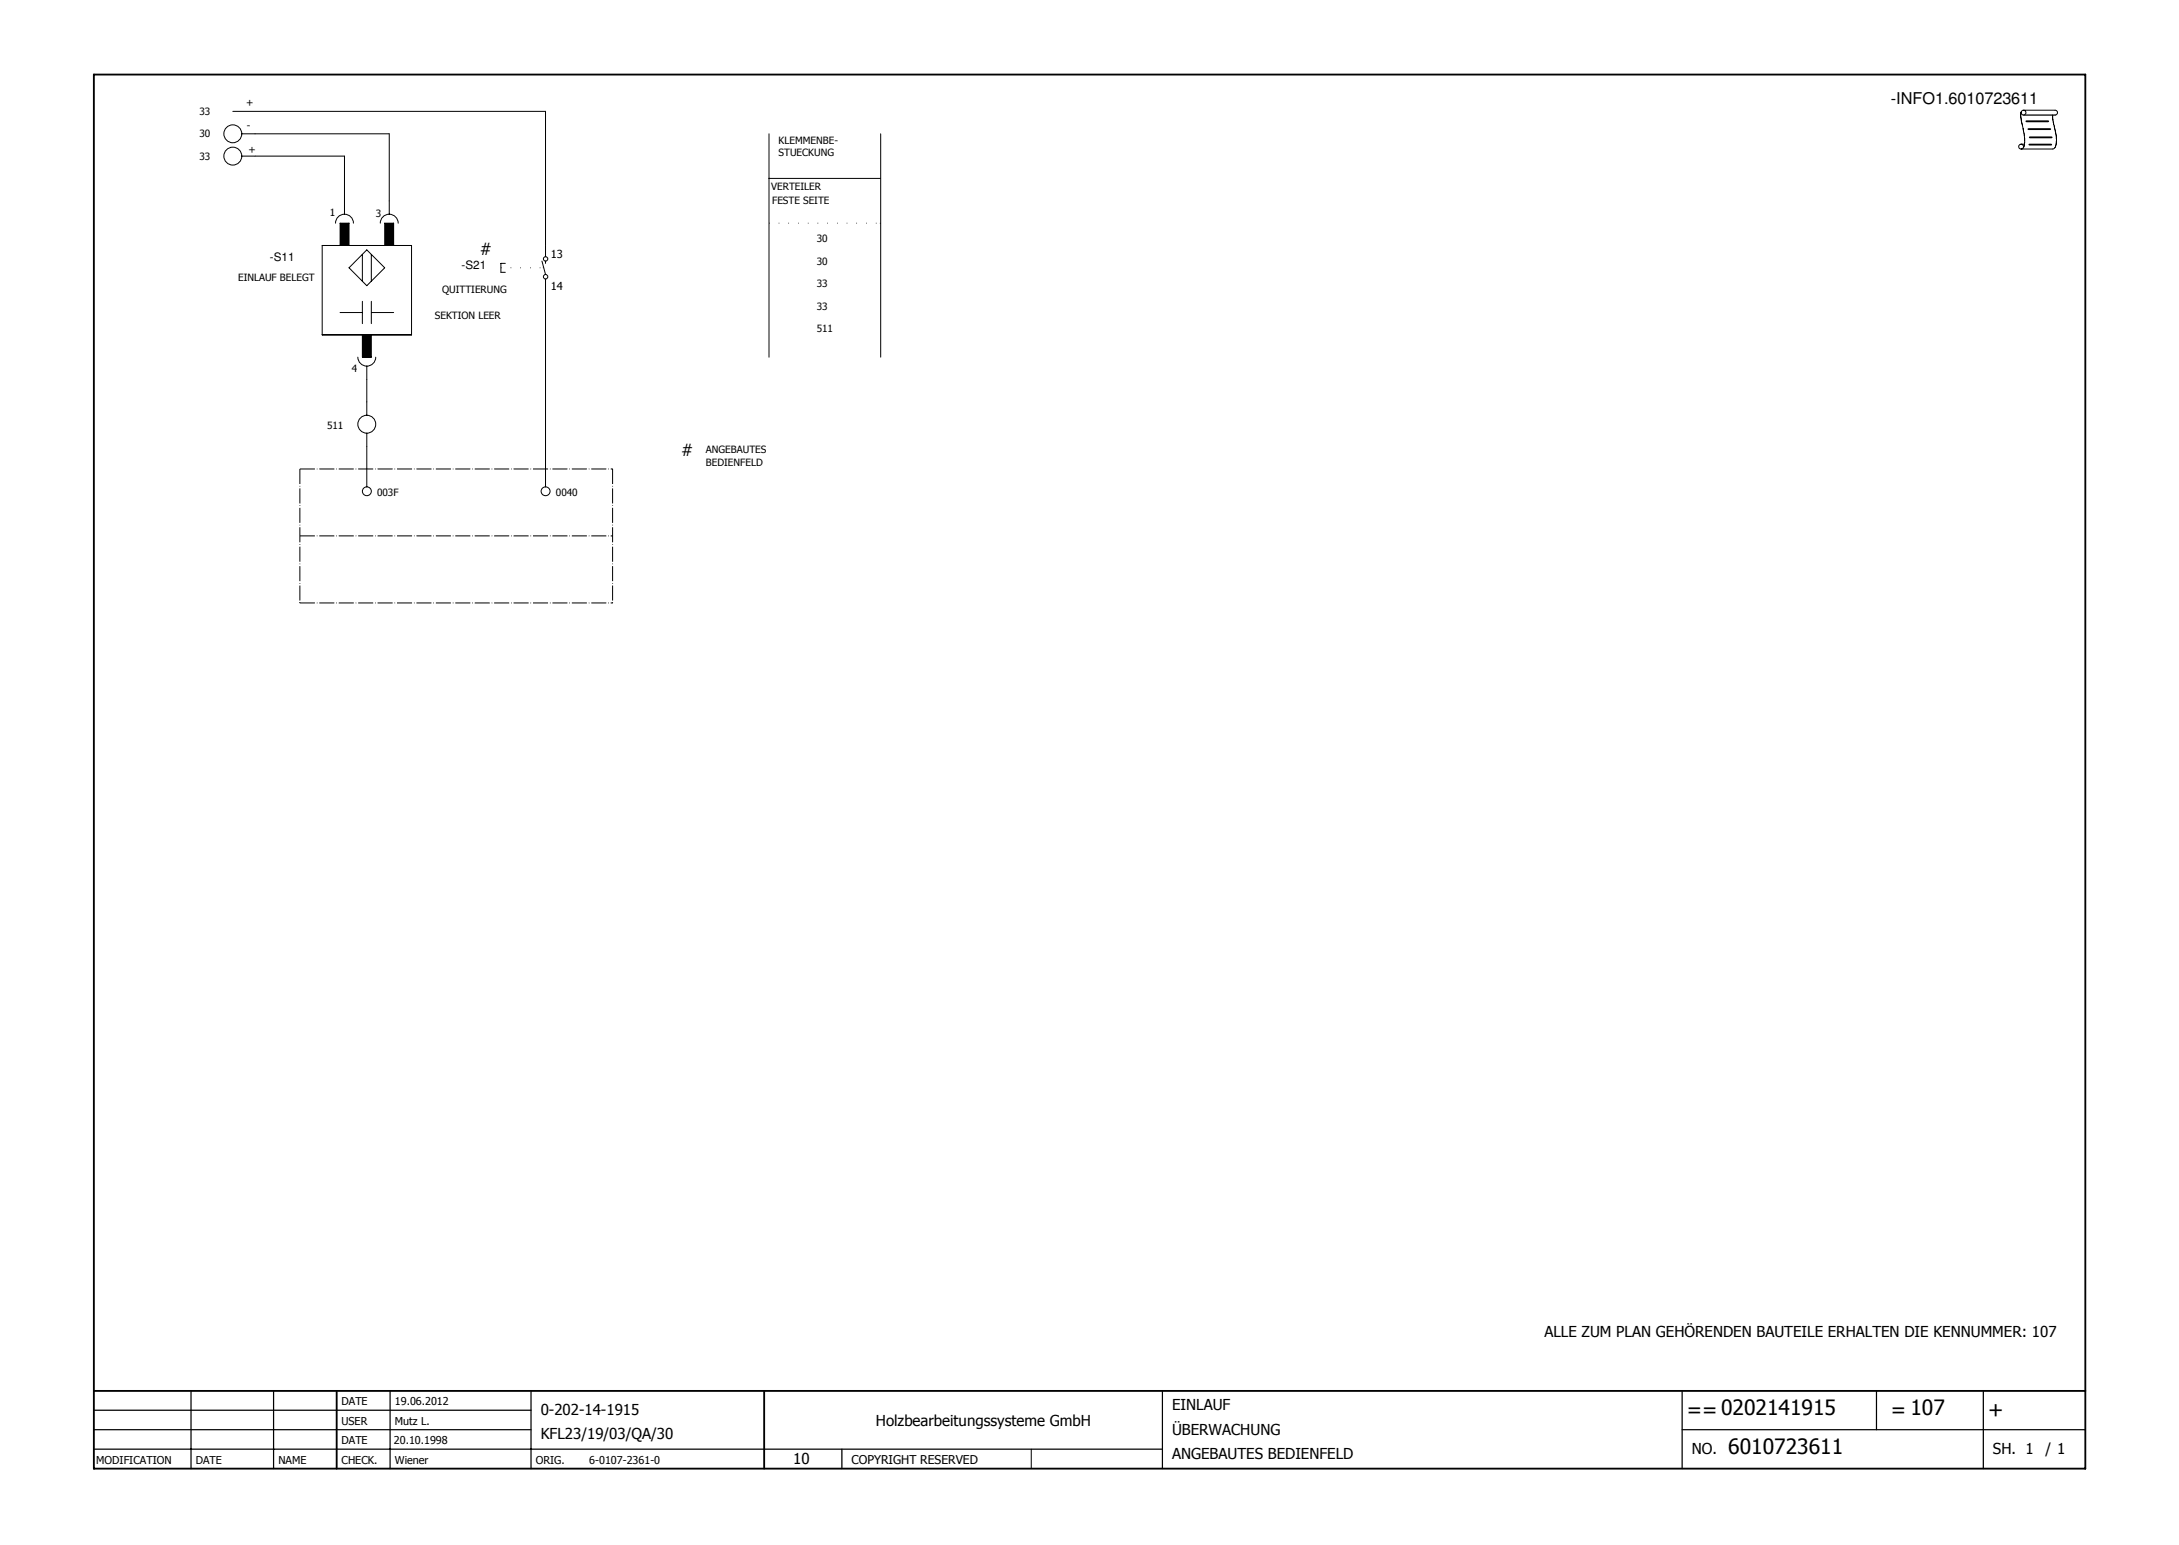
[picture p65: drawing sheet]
<svg xmlns="http://www.w3.org/2000/svg" width="297mm" height="211mm" viewBox="0 0 297 211" stroke-linecap="round" stroke-linejoin="round" font-family="sans-serif">
<defs><g id="words">
<g font-size="2.9">
<text x="230" y="193.2">==0202141915</text>
<text x="257.8" y="193.2">= 107</text>
<text x="271" y="193.2">+</text>
<text x="235.6" y="198.2">6010723611</text>
</g>
<g font-size="2.3">
<text x="65.4" y="34.7">#</text>
<text x="92.8" y="62.2">#</text>
</g>
<text font-size="2.2" x="257.8" y="14.2">-INFO1.6010723611</text>
<g font-size="2.1">
<text x="210.5" y="182.3">ALLE ZUM PLAN GEHÖRENDEN BAUTEILE ERHALTEN DIE KENNUMMER: 107</text>
<text x="73.7" y="192.9">0-202-14-1915</text>
<text x="73.7" y="196.2">KFL23/19/03/QA/30</text>
<text x="119.4" y="194.4">Holzbearbeitungssysteme GmbH</text>
<text x="159.8" y="192.2">EINLAUF</text>
<text x="159.8" y="195.5">ÜBERWACHUNG</text>
<text x="108.1" y="199.5">10</text>
<text x="159.8" y="198.9">ANGEBAUTES BEDIENFELD</text>
<text x="230.6" y="198.2">NO.</text>
<text x="271.7" y="198.2">SH. 1</text>
<text x="278.8" y="198.2">/ 1</text>
</g>
<text font-size="1.7" x="116.1" y="199.5">COPYRIGHT RESERVED</text>
<g font-size="1.6">
<text x="36.8" y="35.5">-S11</text>
<text x="62.9" y="36.7">-S21</text>
</g>
<g font-size="1.5">
<text x="75.1" y="35.2">13</text>
<text x="75.1" y="39.6">14</text>
<text x="46.6" y="191.6">DATE</text>
<text x="53.8" y="191.6">19.06.2012</text>
<text x="46.6" y="194.2">USER</text>
<text x="46.6" y="196.9">DATE</text>
<text x="53.7" y="196.9">20.10.1998</text>
<text x="53.8" y="194.2">Mutz L.</text>
<text x="13.1" y="199.5">MODIFICATION</text>
<text x="26.7" y="199.5">DATE</text>
<text x="38" y="199.5">NAME</text>
<text x="46.6" y="199.5">CHECK.</text>
<text x="53.8" y="199.5">Wiener</text>
<text x="73" y="199.5">ORIG.</text>
<text x="80.3" y="199.5">6-0107-2361-0</text>
</g>
<g font-size="1.4">
<text x="27.2" y="15.7">33</text>
<text x="33.5" y="14.4">+</text>
<text x="33.7" y="17.6">-</text>
<text x="27.2" y="18.7">30</text>
<text x="27.2" y="21.8">33</text>
<text x="33.9" y="20.8">+</text>
<text x="106.1" y="19.7">KLEMMENBE-</text>
<text x="106.1" y="21.3">STUECKUNG</text>
<text x="44.9" y="29.5">1</text>
<text x="51.2" y="29.6">3</text>
<text x="105.1" y="25.9">VERTEILER</text>
<text x="105.3" y="27.9">FESTE SEITE</text>
<text x="111.3" y="33.1">30</text>
<text x="32.5" y="38.3">EINLAUF BELEGT</text>
<text x="60.3" y="39.9">QUITTIERUNG</text>
<text x="111.3" y="36.1">30</text>
<text x="111.3" y="39.1">33</text>
<text x="59.3" y="43.4">SEKTION LEER</text>
<text x="111.3" y="42.2">33</text>
<text x="111.3" y="45.2">511</text>
<text x="47.9" y="50.7">4</text>
<text x="44.6" y="58.4">511</text>
<text x="96.2" y="61.8">ANGEBAUTES</text>
<text x="96.2" y="63.5">BEDIENFELD</text>
<text x="51.4" y="67.6">003F</text>
<text x="75.8" y="67.6">0040</text>
</g>
</g></defs>
<path d="M203 10l-190.4 190.4M12.7 112.2l125.9 88.2" fill="none" stroke="#fff" stroke-width=".14"/>
<path d="M12.8 10.2h271.5v190h-271.5zM12.8 189.6h271.5M45.9 189.6v10.6M104.2 189.6v10.6" fill="none" stroke="#010101" stroke-width=".25"/>
<g fill="none" stroke="#010101" stroke-width=".17">
<path d="M12.8 194.9h59.6M12.8 192.2h59.6M12.8 197.5h145.7M26 189.6v10.6M37.3 189.6v10.6M53.2 189.6v10.6M72.4 189.6v10.6M114.8 197.5v2.7M158.5 189.6v10.6M229.3 194.9h55M229.3 189.6v10.6M255.8 189.6v5.3"/>
<path d="M270.4 189.6v10.6"/>
</g>
<path d="M31.7 15.2h42.7M34.8 18.2h18.3M34.8 21.3h12.2M140.6 197.5v2.7" fill="none" stroke="#010101" stroke-width=".14"/>
<path d="M40.9 63.9h42.6" fill="none" stroke="#010101" stroke-width=".14" stroke-dasharray="2.1 .3 .1 .3" stroke-linecap="butt"/>
<path d="M83.4 63.9h.1l-.1 .1z" fill="#010101"/>
<path d="M40.9 63.9v18.3" fill="none" stroke="#010101" stroke-width=".14" stroke-dasharray="2.1 .3 .1 .3" stroke-linecap="butt"/>
<path d="M40.8 82.1h.1v.1z" fill="#010101"/>
<path d="M40.9 73.1h42.6" fill="none" stroke="#010101" stroke-width=".14" stroke-dasharray="2.1 .3 .1 .3" stroke-linecap="butt"/>
<path d="M83.4 73l.1 .1h-.1z" fill="#010101"/>
<path d="M40.9 82.2h42.6" fill="none" stroke="#010101" stroke-width=".14" stroke-dasharray="2.1 .3 .1 .3" stroke-linecap="butt"/>
<path d="M83.4 82.2h.1h-.1z" fill="#010101"/>
<path d="M53.1 18.2v9.2M74.4 15.2v18.3M47 21.3v6.1M74.4 39.6v24.3M50 51.7v3.1M50 60.9v3" fill="none" stroke="#010101" stroke-width=".14"/>
<path d="M83.5 63.9v18.3" fill="none" stroke="#010101" stroke-width=".14" stroke-dasharray="2.1 .3 .1 .3" stroke-linecap="butt"/>
<path d="M83.5 82.1v.1z" fill="#010101"/>
<path d="M104.8 18.2v30.5M104.8 24.3h15.3" fill="none" stroke="#010101" stroke-width=".14"/>
<path d="M104.8 30.4h15.3" fill="none" stroke="#010101" stroke-width=".14" stroke-dasharray=".1 1.2 .1 1.2" stroke-linecap="butt"/>
<path d="M119.9 30.4h.2l-.2 .1z" fill="#010101"/>
<g fill="none" stroke="#010101" stroke-width=".14">
<path d="M33 18.2h1.8M120.1 18.2v30.5M33 21.3h1.8M43.9 33.5h12.2v12.1h-12.2zM45.7 30.4a1.22 1.22 0 0 1 1.3-1.2 1.22 1.22 0 0 1 1.2 1.2M46.4 33.5v-3.1h1.2v3.1M47 27.4v1.8M49.4 34.7v3.6M50 34.1l2.4 2.4-2.4 2.4-2.4-2.4zM50.6 34.7v3.6M46.4 42.6h3M49.4 41.1v3"/>
<path d="M50 54.8v1.8M50 59v1.9M50.6 41.1v3M50.6 42.6h3.1M50 63.9v2.5"/>
<circle cx="31.7" cy="18.2" r="1.22"/>
<circle cx="31.7" cy="21.3" r="1.22"/>
<circle cx="50" cy="57.8" r="1.22"/>
<circle cx="50" cy="67" r=".61"/>
</g>
<path d="M46.4 30.4h1.2v3.1h-1.2z" fill="#010101"/>
<path d="M51.8 30.4a1.22 1.22 0 0 1 1.3-1.2 1.22 1.22 0 0 1 1.2 1.2M52.4 30.4h1.3v3.1h-1.3zM53.1 27.4v1.8" fill="none" stroke="#010101" stroke-width=".14"/>
<path d="M52.4 30.4h1.3v3.1h-1.3z" fill="#010101"/>
<path d="M49.4 45.6h1.2v3.1h-1.2z" fill="none" stroke="#010101" stroke-width=".14"/>
<path d="M49.4 45.6h1.2v3.1h-1.2z" fill="#010101"/>
<g fill="none" stroke="#010101" stroke-width=".14">
<path d="M68.3 37.1h.6M48.8 48.7a1.22 1.22 0 0 0 1.2 1.2 1.22 1.22 0 0 0 1.2-1.2M50 49.9v1.8"/>
<circle cx="74.4" cy="37.7" r=".31"/>
</g>
<path d="M68.3 36.5h5.8" fill="none" stroke="#010101" stroke-width=".14" stroke-dasharray=".1 1.2 .1 1.2" stroke-linecap="butt"/>
<path d="M74 36.5h.2h-.2z" fill="#010101"/>
<g fill="none" stroke="#010101" stroke-width=".14">
<path d="M275.5 15.3a6.9 6.9 0 0 0 .3 2.4v.2a3.6 3.6 0 0 1 0 2.2M275.5 19.7h.5M275.8 15h4.3a.33 .33 0 0 1 .4 .4 .33 .33 0 0 1-.4 .3M279.8 15.7l.2 1.2a5.3 5.3 0 0 1 .1 3.2l-.3 .2h-4.3M68.9 35.9h-.6v1.2M73.9 35.6l.5 1.8M74.4 33.5v1.5M74.4 35.6v.3M74.4 38v1.6M74.4 63.9v2.5"/>
<circle cx="275.5" cy="20" r=".33"/>
<circle cx="275.8" cy="15.4" r=".33"/>
<circle cx="74.4" cy="35.3" r=".3"/>
<circle cx="74.4" cy="67" r=".61"/>
</g>
<path d="M275.9 15.7h4.3" fill="none" stroke="#010101" stroke-width=".17"/>
<path d="M276.2 16.5h3M276.5 17.6h3M276.6 19.7h3M276.7 18.7h3" fill="none" stroke="#010101" stroke-width=".25"/>
<use href="#words"/>
</svg>
